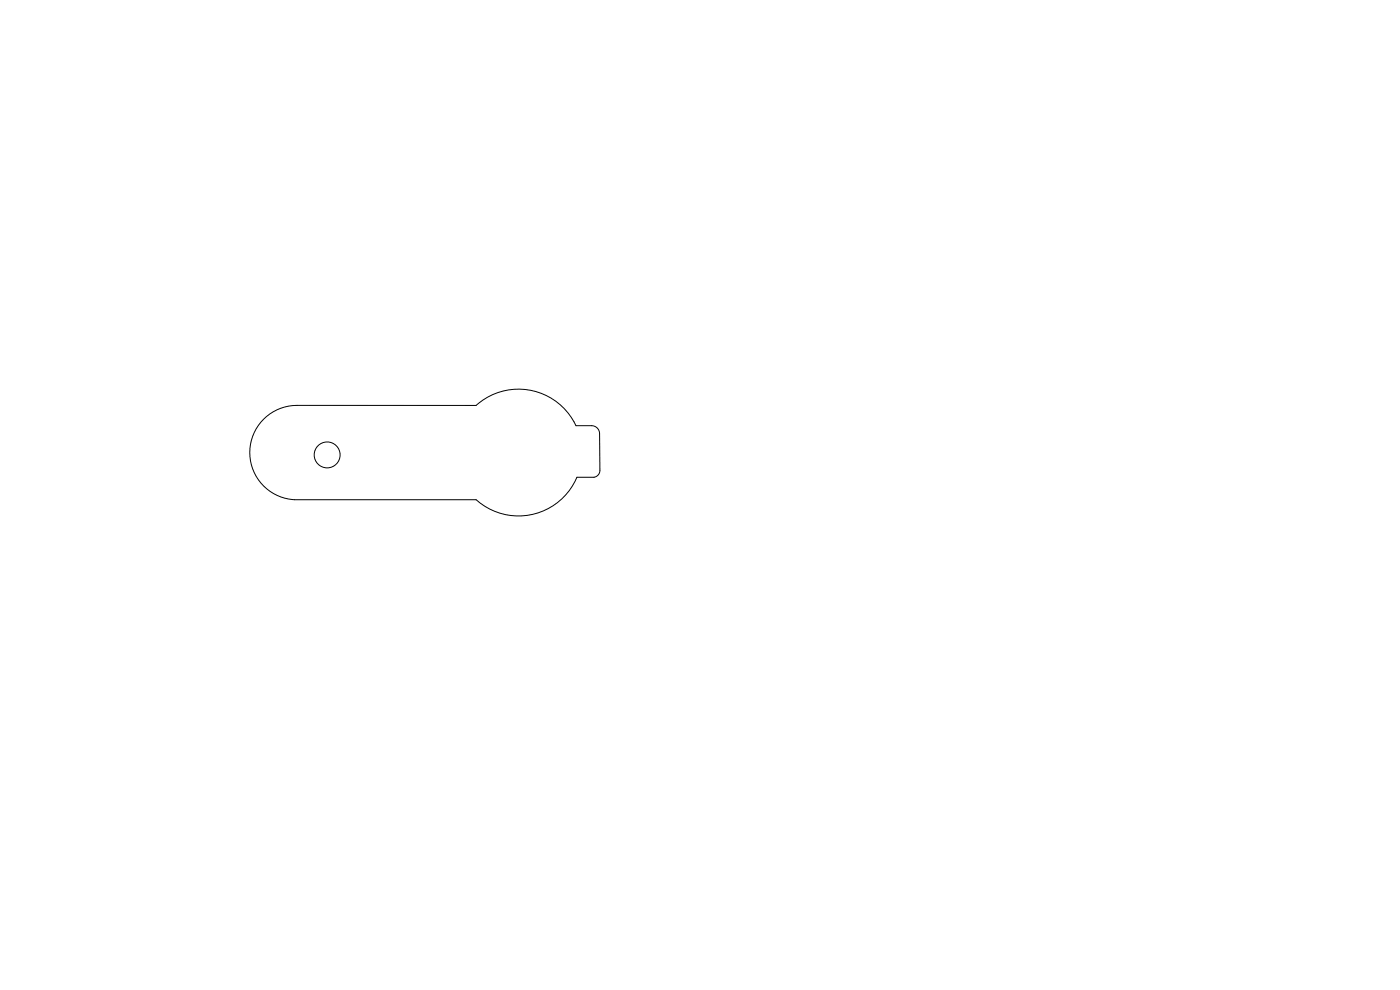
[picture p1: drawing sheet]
<svg xmlns="http://www.w3.org/2000/svg" width="297mm" height="210mm" viewBox="0 0 297 210" stroke-linecap="round" stroke-linejoin="round" font-family="sans-serif">
<g fill="none" stroke="#000" stroke-width=".21">
<path d="M55.9 88.9a10 10 0 0 1 7.1-2.9h38a13.5 13.5 0 0 1 21.2 4.3h3.3a1.7 1.7 0 0 1 1.7 1.7l.1 7.7a1.49 1.49 0 0 1-1.3 1.5h-3.6a13.5 13.5 0 0 1-21.4 4.8h-38.5a10 10 0 0 1-8.8-6.4 10 10 0 0 1 2.2-10.7z"/>
<circle cx="69.4" cy="96.5" r="2.75"/>
</g>
</svg>
